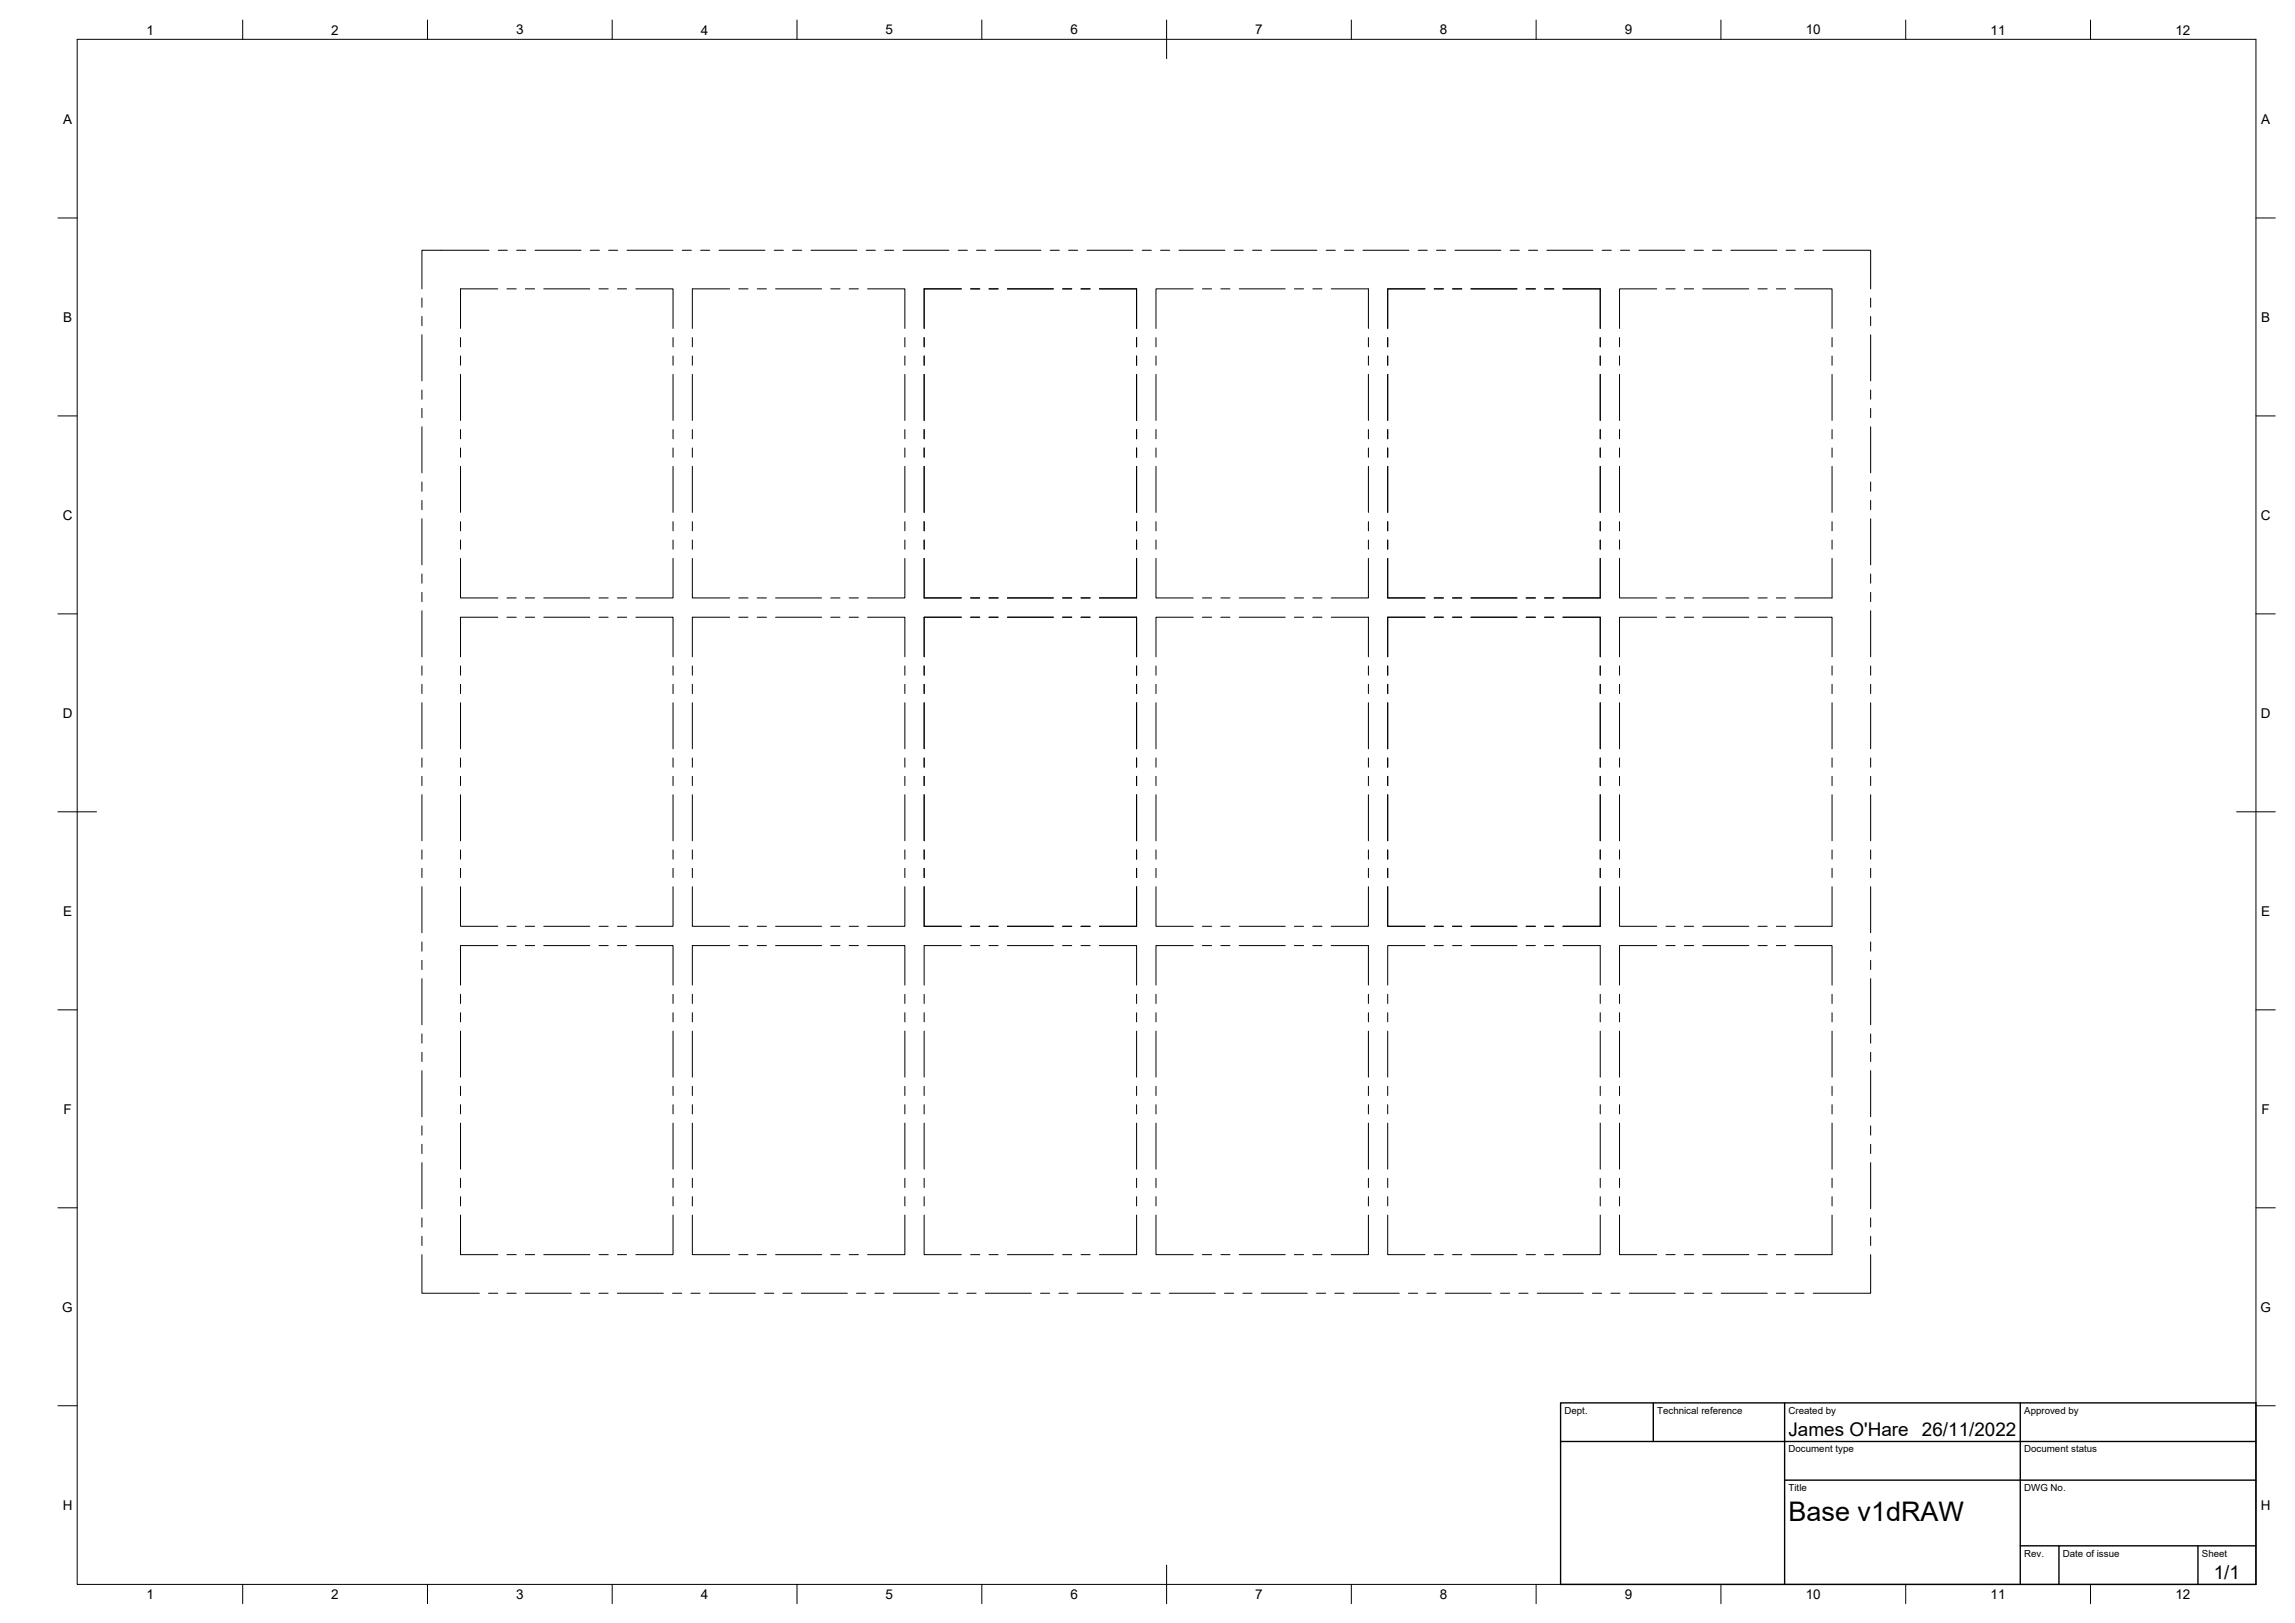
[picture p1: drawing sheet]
<svg xmlns="http://www.w3.org/2000/svg" width="594mm" height="420mm" viewBox="0 0 594 420" stroke-linecap="round" stroke-linejoin="round" font-family="sans-serif">
<defs><g id="words">
<text font-size="7" x="463" y="393.7">Base v1dRAW</text>
<g font-size="4.9">
<text x="463" y="371.7">James O'Hare</text>
<text x="497.5" y="371.7">26/11/2022</text>
<text x="573.1" y="408.8">1/1</text>
</g>
<g font-size="3.5">
<text x="37.9" y="8.9">1</text>
<text x="85.8" y="8.9">2</text>
<text x="133.6" y="8.9">3</text>
<text x="181.4" y="8.9">4</text>
<text x="229.3" y="8.9">5</text>
<text x="277.1" y="8.9">6</text>
<text x="324.9" y="8.9">7</text>
<text x="372.7" y="8.9">8</text>
<text x="420.6" y="8.9">9</text>
<text x="467.4" y="8.9">10</text>
<text x="515.3" y="8.9">11</text>
<text x="563.1" y="8.9">12</text>
<text x="16.3" y="32">A</text>
<text x="585.3" y="32">A</text>
<text x="16.3" y="83.3">B</text>
<text x="585.3" y="83.3">B</text>
<text x="16.2" y="134.6">C</text>
<text x="585.2" y="134.6">C</text>
<text x="16.2" y="185.8">D</text>
<text x="585.2" y="185.8">D</text>
<text x="16.3" y="237">E</text>
<text x="585.3" y="237">E</text>
<text x="16.4" y="288.3">F</text>
<text x="585.4" y="288.3">F</text>
<text x="16.1" y="339.6">G</text>
<text x="585.1" y="339.6">G</text>
<text x="16.2" y="390.8">H</text>
<text x="585.2" y="390.8">H</text>
<text x="37.9" y="413.9">1</text>
<text x="85.8" y="413.9">2</text>
<text x="133.6" y="413.9">3</text>
<text x="181.4" y="413.9">4</text>
<text x="229.3" y="413.9">5</text>
<text x="277.1" y="413.9">6</text>
<text x="324.9" y="413.9">7</text>
<text x="372.7" y="413.9">8</text>
<text x="420.6" y="413.9">9</text>
<text x="467.4" y="413.9">10</text>
<text x="515.3" y="413.9">11</text>
<text x="563.1" y="413.9">12</text>
</g>
<g font-size="2.5">
<text x="405" y="366">Dept.</text>
<text x="429" y="366">Technical reference</text>
<text x="463" y="366">Created by</text>
<text x="524" y="366">Approved by</text>
<text x="463" y="376">Document type</text>
<text x="524" y="376">Document status</text>
<text x="463" y="386">Title</text>
<text x="524" y="386">DWG No.</text>
<text x="524" y="403">Rev.</text>
<text x="534" y="403">Date of issue</text>
<text x="570" y="403">Sheet</text>
</g>
</g></defs>
<!-- layer: Reference -->
<g fill="none" stroke="#000" stroke-width=".26">
<path d="M109.2 77.2v2.3M126.6 64.8h-17.4v10M128.9 74.8h-9.7v10.2M129 64.8h2.3M131.2 74.8h2.4M133.7 64.8h2.4M136 74.8h2.4M138.5 64.8h11.9M140.8 74.8h11.9M152.8 64.8h2.4M155 74.8h2.4M157.5 64.8h2.4"/>
<path d="M159.8 74.8h2.4M162.3 64.8h11.9M164.6 74.8h9.6v10.2M176.6 64.8h2.4M181.4 64.8h2.3M186.1 64.8h11.9M188.9 74.8h-9.7v10.2M191.2 74.8h2.4M196 74.8h2.4M200.4 64.8h2.4M200.8 74.8h11.9M205.2 64.8h2.3"/>
<path d="M209.9 64.8h11.9M215.1 74.8h2.3M219.8 74.8h2.4M224.2 64.8h2.4M224.6 74.8h9.6v10.2M229 64.8h2.4M233.7 64.8h11.9M248 64.8h2.4M248.9 74.8h-9.7v10.2M251.2 74.8h2.4M252.8 64.8h2.4M256 74.8h2.4"/>
<path d="M257.6 64.8h11.9M260.8 74.8h11.9M271.8 64.8h2.4M275.1 74.8h2.3M276.6 64.8h2.4M279.8 74.8h2.4M281.4 64.8h11.9M284.6 74.8h9.6v10.2M295.7 64.8h2.3M300.4 64.8h2.4M305.2 64.8h11.9M308.9 74.8h-9.7v10.2"/>
<path d="M311.3 74.8h2.3M316 74.8h2.4M319.5 64.8h2.3M320.8 74.8h11.9M324.2 64.8h2.4M329 64.8h11.9M335.1 74.8h2.3M339.8 74.8h2.4M343.3 64.8h2.4M344.6 74.8h9.6v10.2M348 64.8h2.4M352.8 64.8h11.9"/>
<path d="M359.2 74.8h9.7h-9.7v10.2zM367.1 64.8h2.4M371.2 74.8h2.4M371.9 64.8h2.3M376 74.8h2.4M376.6 64.8h11.9M380.8 74.8h11.9M390.9 64.8h2.4M395.1 74.8h2.3M395.7 64.8h2.3M399.8 74.8h2.4M400.4 64.8h11.9"/>
<path d="M404.6 74.8h9.6v10.2M414.7 64.8h2.4M419.5 64.8h2.4M424.2 64.8h11.9M428.9 74.8h-9.7v10.2M431.2 74.8h2.4M436 74.8h2.4M438.5 64.8h2.4M440.8 74.8h11.9M443.3 64.8h2.4M448.1 64.8h11.9M455.1 74.8h2.4"/>
<path d="M459.8 74.8h2.4M462.3 64.8h2.4M464.6 74.8h9.6v10.2M467.1 64.8h2.4M471.9 64.8h12.3v10M484.2 77.2v2.3M109.2 81.9v2.4M109.2 86.7v11.9M119.2 87.4v2.4M119.2 92.2v2.4M119.2 96.9v11.9M174.2 87.4v2.4"/>
<path d="M174.2 92.2v2.4M174.2 96.9v11.9M179.2 87.4v2.4M179.2 92.2v2.4M179.2 96.9v11.9M234.2 87.4v2.4M234.2 92.2v2.4M234.2 96.9v11.9M239.2 87.4v2.4M239.2 92.2v2.4M239.2 96.9v11.9M294.2 87.4v2.4"/>
<path d="M294.2 92.2v2.4M294.2 96.9v11.9M299.2 87.4v2.4M299.2 92.2v2.4M299.2 96.9v11.9M354.2 87.4v2.4M354.2 92.2v2.4M354.2 96.9v11.9M359.2 87.4v2.4M359.2 92.2v2.4M359.2 96.9v11.9M414.2 87.4v2.4"/>
<path d="M414.2 92.2v2.4M414.2 96.9v11.9M419.2 87.4v2.4M419.2 92.2v2.4M419.2 96.9v11.9M474.2 87.4v2.4M474.2 92.2v2.4M474.2 96.9v11.9M484.2 81.9v2.4M484.2 86.7v11.9M109.2 101v2.4M109.2 105.7v2.4"/>
<path d="M109.2 110.5v11.9M119.2 111.2v2.4M119.2 116v2.4M174.2 111.2v2.4M174.2 116v2.4M179.2 111.2v2.4M179.2 116v2.4M234.2 111.2v2.4M234.2 116v2.4M239.2 111.2v2.4M239.2 116v2.4M294.2 111.2v2.4"/>
<path d="M294.2 116v2.4M299.2 111.2v2.4M299.2 116v2.4M354.2 111.2v2.4M354.2 116v2.4M359.2 111.2v2.4M359.2 116v2.4M414.2 111.2v2.4M414.2 116v2.4M419.2 111.2v2.4M419.2 116v2.4M474.2 111.2v2.4"/>
<path d="M474.2 116v2.4M484.2 101v2.4M484.2 105.7v2.4M484.2 110.5v11.9M109.2 124.8v2.4M109.2 129.5v2.4M109.2 134.3v11.9M119.2 120.7v12M119.2 135v2.4M119.2 139.8v2.4M174.2 120.7v12M174.2 135v2.4"/>
<path d="M174.2 139.8v2.4M179.2 120.7v12M179.2 135v2.4M179.2 139.8v2.4M234.2 120.7v12M234.2 135v2.4M234.2 139.8v2.4M239.2 120.7v12M239.2 135v2.4M239.2 139.8v2.4M294.2 120.7v12M294.2 135v2.4"/>
<path d="M294.2 139.8v2.4M299.2 120.7v12M299.2 135v2.4M299.2 139.8v2.4M354.2 120.7v12M354.2 135v2.4M354.2 139.8v2.4M359.2 120.7v12M359.2 135v2.4M359.2 139.8v2.4M414.2 120.7v12M414.2 135v2.4"/>
<path d="M414.2 139.8v2.4M419.2 120.7v12M419.2 135v2.4M419.2 139.8v2.4M474.2 120.7v12M474.2 135v2.4M474.2 139.8v2.4M484.2 124.8v2.4M484.2 129.5v2.4M484.2 134.3v11.9M109.2 148.6v2.4M109.2 153.4v2.3"/>
<path d="M109.2 158.1v11.9M119.2 144.6v10.2h9.7M128.9 159.8h-9.7v10.2M131.2 159.8h2.4M131.2 154.8h2.4M136 159.8h2.4M136 154.8h2.4M140.8 159.8h11.9M140.8 154.8h11.9M155 159.8h2.4M155 154.8h2.4M159.8 159.8h2.4"/>
<path d="M159.8 154.8h2.4M164.6 159.8h9.6v10.2M174.2 144.6v10.2h-9.6M179.2 144.6v10.2h9.7M188.9 159.8h-9.7v10.2M191.2 159.8h2.4M191.2 154.8h2.4M196 159.8h2.4M196 154.8h2.4M200.8 159.8h11.9M200.8 154.8h11.9M215.1 159.8h2.3"/>
<path d="M215.1 154.8h2.3M219.8 159.8h2.4M219.8 154.8h2.4M224.6 159.8h9.6v10.2M234.2 144.6v10.2h-9.6M239.2 144.6v10.2h9.7M248.9 159.8h-9.7v10.2M251.2 159.8h2.4M251.2 154.8h2.4M256 159.8h2.4M256 154.8h2.4M260.8 159.8h11.9"/>
<path d="M260.8 154.8h11.9M275.1 159.8h2.3M275.1 154.8h2.3M279.8 159.8h2.4M279.8 154.8h2.4M284.6 159.8h9.6v10.2M294.2 144.6v10.2h-9.6h9.6zM299.2 144.6v10.2h9.7M308.9 159.8h-9.7v10.2M311.3 159.8h2.3M311.3 154.8h2.3M316 159.8h2.4"/>
<path d="M316 154.8h2.4M320.8 159.8h11.9M320.8 154.8h11.9M335.1 159.8h2.3M335.1 154.8h2.3M339.8 159.8h2.4M339.8 154.8h2.4M344.6 159.8h9.6v10.2M354.2 144.6v10.2h-9.6M359.2 144.6v10.2h9.7h-9.7zM368.9 159.8h-9.7v10.2M371.2 159.8h2.4"/>
<path d="M371.2 154.8h2.4M376 159.8h2.4M376 154.8h2.4M380.8 159.8h11.9M380.8 154.8h11.9M395.1 159.8h2.3M395.1 154.8h2.3M399.8 159.8h2.4M399.8 154.8h2.4M404.6 159.8h9.6v10.2M414.2 144.6v10.2h-9.6M419.2 144.6v10.2h9.7"/>
<path d="M428.9 159.8h-9.7v10.2M431.2 159.8h2.4M431.2 154.8h2.4M436 159.8h2.4M436 154.8h2.4M440.8 159.8h11.9M440.8 154.8h11.9M455.1 159.8h2.4M455.1 154.8h2.4M459.8 159.8h2.4M459.8 154.8h2.4M464.6 159.8h9.6v10.2"/>
<path d="M474.2 144.6v10.2h-9.6M484.2 148.6v2.4M484.2 153.4v2.3M484.2 158.1v11.9M109.2 172.4v2.4M109.2 177.2v2.4M119.2 172.4v2.4M119.2 177.2v2.4M174.2 172.4v2.4M174.2 177.2v2.4M179.2 172.4v2.4M179.2 177.2v2.4"/>
<path d="M234.2 172.4v2.4M234.2 177.2v2.4M239.2 172.4v2.4M239.2 177.2v2.4M294.2 172.4v2.4M294.2 177.2v2.4M299.2 172.4v2.4M299.2 177.2v2.4M354.2 172.4v2.4M354.2 177.2v2.4M359.2 172.4v2.4M359.2 177.2v2.4"/>
<path d="M414.2 172.4v2.4M414.2 177.2v2.4M419.2 172.4v2.4M419.2 177.2v2.4M474.2 172.4v2.4M474.2 177.2v2.4M484.2 172.4v2.4M484.2 177.2v2.4M109.2 181.9v11.9M109.2 196.2v2.4M119.2 181.9v11.9M119.2 196.2v2.4"/>
<path d="M174.2 181.9v11.9M174.2 196.2v2.4M179.2 181.9v11.9M179.2 196.2v2.4M234.2 181.9v11.9M234.2 196.2v2.4M239.2 181.9v11.9M239.2 196.2v2.4M294.2 181.9v11.9M294.2 196.2v2.4M299.2 181.9v11.9M299.2 196.2v2.4"/>
<path d="M354.2 181.9v11.9M354.2 196.2v2.4M359.2 181.9v11.9M359.2 196.2v2.4M414.2 181.9v11.9M414.2 196.2v2.4M419.2 181.9v11.9M419.2 196.2v2.4M474.2 181.9v11.9M474.2 196.2v2.4M484.2 181.9v11.9M484.2 196.2v2.4"/>
<path d="M109.2 201v2.4M109.2 205.7v12M119.2 201v2.4M119.2 205.7v12M174.2 201v2.4M174.2 205.7v12M179.2 201v2.4M179.2 205.7v12M234.2 201v2.4M234.2 205.7v12M239.2 201v2.4M239.2 205.7v12"/>
<path d="M294.2 201v2.4M294.2 205.7v12M299.2 201v2.4M299.2 205.7v12M354.2 201v2.4M354.2 205.7v12M359.2 201v2.4M359.2 205.7v12M414.2 201v2.4M414.2 205.7v12M419.2 201v2.4M419.2 205.7v12"/>
<path d="M474.2 201v2.4M474.2 205.7v12M484.2 201v2.4M484.2 205.7v12M109.2 220v2.4M109.2 224.8v2.4M109.2 229.6v11.9M119.2 229.6v10.2h9.7M119.2 220v2.4M119.2 224.8v2.4M131.2 239.8h2.4M136 239.8h2.4"/>
<path d="M140.8 239.8h11.9M155 239.8h2.4M159.8 239.8h2.4M174.2 229.6v10.2h-9.6M174.2 220v2.4M174.2 224.8v2.4M179.2 229.6v10.2h9.7M179.2 220v2.4M179.2 224.8v2.4M191.2 239.8h2.4M196 239.8h2.4M200.8 239.8h11.9"/>
<path d="M215.1 239.8h2.3M219.8 239.8h2.4M234.2 229.6v10.2h-9.6M234.2 220v2.4M234.2 224.8v2.4M239.2 220v2.4M239.2 224.8v2.4M239.2 229.6v10.2h9.7M251.2 239.8h2.4M256 239.8h2.4M260.8 239.8h11.9M275.1 239.8h2.3"/>
<path d="M279.8 239.8h2.4M294.2 229.6v10.2h-9.6h9.6zM294.2 220v2.4M294.2 224.8v2.4M299.2 229.6v10.2h9.7M299.2 220v2.4M299.2 224.8v2.4M311.3 239.8h2.3M316 239.8h2.4M320.8 239.8h11.9M335.1 239.8h2.3M339.8 239.8h2.4"/>
<path d="M354.2 229.6v10.2h-9.6M354.2 220v2.4M354.2 224.8v2.4M359.2 229.6v10.2h9.7h-9.7zM359.2 220v2.4M359.2 224.8v2.4M371.2 239.8h2.4M376 239.8h2.4M380.8 239.8h11.9M395.1 239.8h2.3M399.8 239.8h2.4M414.2 229.6v10.2h-9.6"/>
<path d="M414.2 220v2.4M414.2 224.8v2.4M419.2 229.6v10.2h9.7M419.2 220v2.4M419.2 224.8v2.4M431.2 239.8h2.4M436 239.8h2.4M440.8 239.8h11.9M455.1 239.8h2.4M459.8 239.8h2.4M474.2 229.6v10.2h-9.6M474.2 220v2.4"/>
<path d="M474.2 224.8v2.4M484.2 220v2.4M484.2 224.8v2.4M484.2 229.6v11.9M109.2 243.8v2.4M109.2 248.6v2.4M109.2 253.4v11.9M119.2 257.4v2.4M128.9 244.8h-9.7v10.2M131.2 244.8h2.4M136 244.8h2.4M140.8 244.8h11.9"/>
<path d="M155 244.8h2.4M159.8 244.8h2.4M164.6 244.8h9.6v10.2M174.2 257.4v2.4M179.2 257.4v2.4M188.9 244.8h-9.7v10.2M191.2 244.8h2.4M196 244.8h2.4M200.8 244.8h11.9M215.1 244.8h2.3M219.8 244.8h2.4M224.6 244.8h9.6v10.2"/>
<path d="M234.2 257.4v2.4M239.2 257.4v2.4M248.9 244.8h-9.7v10.2M251.2 244.8h2.4M256 244.8h2.4M260.8 244.8h11.9M275.1 244.8h2.3M279.8 244.8h2.4M284.6 244.8h9.6v10.2M294.2 257.4v2.4M299.2 257.4v2.4M308.9 244.8h-9.7v10.2"/>
<path d="M311.3 244.8h2.3M316 244.8h2.4M320.8 244.8h11.9M335.1 244.8h2.3M339.8 244.8h2.4M344.6 244.8h9.6v10.2M354.2 257.4v2.4M359.2 257.4v2.4M368.9 244.8h-9.7v10.2M371.2 244.8h2.4M376 244.8h2.4M380.8 244.8h11.9"/>
<path d="M395.1 244.8h2.3M399.8 244.8h2.4M404.6 244.8h9.6v10.2M414.2 257.4v2.4M419.2 257.4v2.4M428.9 244.8h-9.7v10.2M431.2 244.8h2.4M436 244.8h2.4M440.8 244.8h11.9M455.1 244.8h2.4M459.8 244.8h2.4M464.6 244.8h9.6v10.2"/>
<path d="M474.2 257.4v2.4M484.2 243.8v2.4M484.2 248.6v2.4M484.2 253.4v11.9M109.2 267.7v2.3M109.2 272.4v2.4M109.2 277.2v11.9M119.2 262.2v2.3M119.2 266.9v11.9M174.2 262.2v2.3M174.2 266.9v11.9M179.2 262.2v2.3"/>
<path d="M179.2 266.9v11.9M234.2 262.2v2.3M234.2 266.9v11.9M239.2 262.2v2.3M239.2 266.9v11.9M294.2 262.2v2.3M294.2 266.9v11.9M299.2 262.2v2.3M299.2 266.9v11.9M354.2 262.2v2.3M354.2 266.9v11.9M359.2 262.2v2.3"/>
<path d="M359.2 266.9v11.9M414.2 262.2v2.3M414.2 266.9v11.9M419.2 262.2v2.3M419.2 266.9v11.9M474.2 262.2v2.3M474.2 266.9v11.9M484.2 267.7v2.3M484.2 272.4v2.4M484.2 277.2v11.9M109.2 291.5v2.4M109.2 296.2v2.4"/>
<path d="M119.2 281.2v2.4M119.2 286v2.4M119.2 290.7v12M174.2 281.2v2.4M174.2 286v2.4M174.2 290.7v12M179.2 281.2v2.4M179.2 286v2.4M179.2 290.7v12M234.2 281.2v2.4M234.2 286v2.4M234.2 290.7v12"/>
<path d="M239.2 281.2v2.4M239.2 286v2.4M239.2 290.7v12M294.2 281.2v2.4M294.2 286v2.4M294.2 290.7v12M299.2 281.2v2.4M299.2 286v2.4M299.2 290.7v12M354.2 281.2v2.4M354.2 286v2.4M354.2 290.7v12"/>
<path d="M359.2 281.2v2.4M359.2 286v2.4M359.2 290.7v12M414.2 281.2v2.4M414.2 286v2.4M414.2 290.7v12M419.2 281.2v2.4M419.2 286v2.4M419.2 290.7v12M474.2 281.2v2.4M474.2 286v2.4M474.2 290.7v12"/>
<path d="M484.2 291.5v2.4M484.2 296.2v2.4M109.2 301v11.9M109.2 315.3v2.4M119.2 305v2.4M119.2 309.8v2.4M119.2 314.6v10.2h9.7M174.2 314.6v10.2h-9.6M174.2 305v2.4M174.2 309.8v2.4M179.2 314.6v10.2h9.7M179.2 305v2.4"/>
<path d="M179.2 309.8v2.4M234.2 314.6v10.2h-9.6M234.2 305v2.4M234.2 309.8v2.4M239.2 314.6v10.2h9.7M239.2 305v2.4M239.2 309.8v2.4M294.2 314.6v10.2h-9.6M294.2 305v2.4M294.2 309.8v2.4M299.2 314.6v10.2h9.7M299.2 305v2.4"/>
<path d="M299.2 309.8v2.4M354.2 314.6v10.2h-9.6M354.2 305v2.4M354.2 309.8v2.4M359.2 314.6v10.2h9.7M359.2 305v2.4M359.2 309.8v2.4M414.2 314.6v10.2h-9.6M414.2 305v2.4M414.2 309.8v2.4M419.2 314.6v10.2h9.7M419.2 305v2.4"/>
<path d="M419.2 309.8v2.4M474.2 314.6v10.2h-9.6M474.2 305v2.4M474.2 309.8v2.4M484.2 301v11.9M484.2 315.3v2.4M109.2 324.8v10h14.9M109.2 320v2.4M126.5 334.8h2.3M131.2 324.8h2.4M131.2 334.8h2.4M136 324.8h2.4"/>
<path d="M136 334.8h11.9M140.8 324.8h11.9M150.3 334.8h2.4M155 324.8h2.4M155 334.8h2.4M159.8 334.8h11.9M159.8 324.8h2.4M174.1 334.8h2.4M178.9 334.8h2.3M183.6 334.8h11.9M191.2 324.8h2.4M196 324.8h2.4"/>
<path d="M197.9 334.8h2.4M200.8 324.8h11.9M202.7 334.8h2.3M207.4 334.8h11.9M215.1 324.8h2.3M219.8 324.8h2.4M221.7 334.8h2.4M226.5 334.8h2.4M231.2 334.8h11.9M245.5 334.8h2.4M250.3 334.8h2.4M251.2 324.8h2.4"/>
<path d="M255.1 334.8h11.9M256 324.8h2.4M260.8 324.8h11.9M269.3 334.8h2.4M274.1 334.8h2.4M275.1 324.8h2.3M278.9 334.8h11.9M279.8 324.8h2.4M293.2 334.8h2.3M297.9 334.8h2.4M302.7 334.8h11.9M311.3 324.8h2.3"/>
<path d="M316 324.8h2.4M317 334.8h2.3M320.8 324.8h11.9M321.7 334.8h2.4M326.5 334.8h11.9M335.1 324.8h2.3M339.8 324.8h2.4M340.8 334.8h2.4M345.5 334.8h2.4M350.3 334.8h11.9M364.6 334.8h2.4M369.4 334.8h2.3"/>
<path d="M371.2 324.8h2.4M374.1 334.8h11.9M376 324.8h2.4M380.8 324.8h11.9M388.4 334.8h2.4M393.2 334.8h2.3M395.1 324.8h2.3M397.9 334.8h11.9M399.8 324.8h2.4M412.2 334.8h2.4M417 334.8h2.4M421.7 334.8h11.9"/>
<path d="M431.2 324.8h2.4M436 324.8h2.4M436 334.8h2.4M440.8 324.8h11.9M440.8 334.8h2.4M445.6 334.8h11.9M455.1 324.8h2.4M459.8 324.8h2.4M459.8 334.8h2.4M464.6 334.8h2.4M484.2 324.8v10h-14.8M484.2 320v2.4"/>
</g>
<!-- layer: BORDER -->
<g fill="none" stroke="#000" stroke-width=".26">
<path d="M20 10.2h564v400h-564zM62.8 5.2v5M110.7 5.2v5M158.5 5.2v5M206.3 5.2v5M254.1 5.2v5M302 5.2v10M349.8 5.2v5M397.6 5.2v5M445.5 5.2v5M493.3 5.2v5M541.1 5.2v5"/>
<path d="M15 56.4h5M584 56.4h5M15 107.7h5M584 107.7h5M15 158.9h5M584 158.9h5M15 210.2h10M579 210.2h10M15 261.4h5M584 261.4h5M15 312.7h5M584 312.7h5"/>
<path d="M15 363.9h5M584 363.9h5M62.8 410.2v5M110.7 410.2v5M158.5 410.2v5M206.3 410.2v5M254.1 410.2v5M302 405.2v10M349.8 410.2v5M397.6 410.2v5M445.5 410.2v5M493.3 410.2v5"/>
<path d="M541.1 410.2v5"/>
</g>
<!-- layer: TITLEBLOCK -->
<path d="M404 363.2h180v47h-180zM404 373.2h180M428 363.2v10M462 363.2v47M523 363.2v47M462 383.2h122M523 400.2h61M533 400.2v10M569 400.2v10" fill="none" stroke="#000" stroke-width=".36"/>
<use href="#words"/>
</svg>
